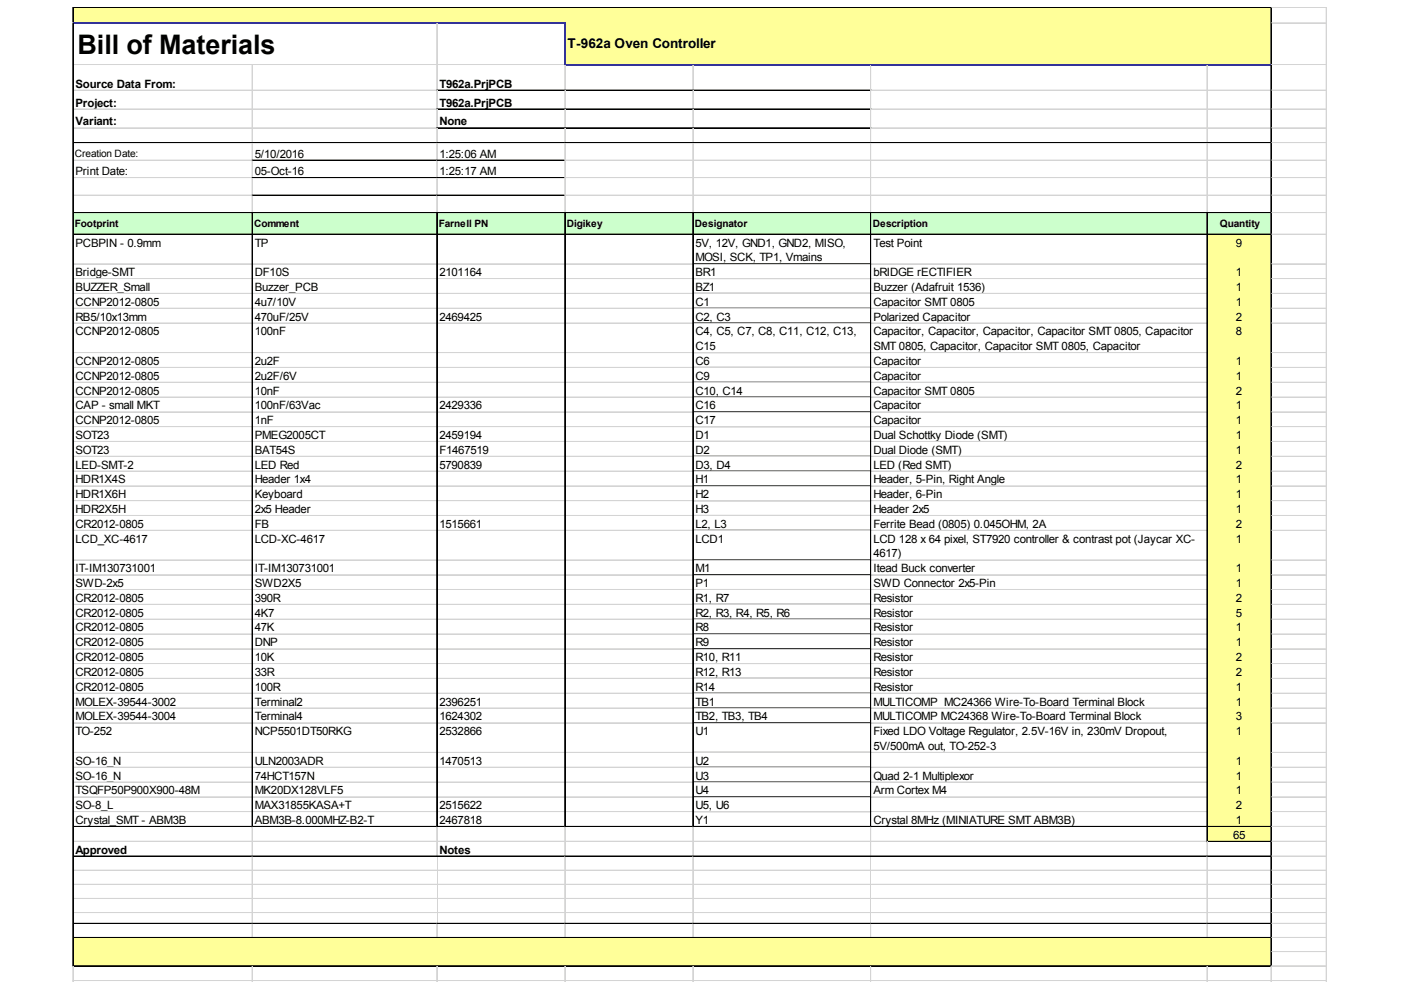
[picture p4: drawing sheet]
<svg xmlns="http://www.w3.org/2000/svg" width="297mm" height="210mm" viewBox="0 0 297 210" stroke-linecap="round" stroke-linejoin="round" font-family="sans-serif">
<defs><g id="words">
<text font-size="5.7" x="16.4" y="11.4">Bill of Materials</text>
<text font-size="2.9" x="120.3" y="10.3">T-962a Oven Controller</text>
<g font-size="2.4">
<text x="16" y="18.6">Source Data From:</text>
<text x="16" y="22.6">Project:</text>
<text x="93.2" y="18.6">T962a.PrjPCB</text>
<text x="93.2" y="22.6">T962a.PrjPCB</text>
<text x="16" y="26.6">Variant:</text>
<text x="93.2" y="26.6">None</text>
<text x="54" y="33.4">5/10/2016</text>
<text x="93.2" y="33.4">1:25:06 AM</text>
<text x="16" y="37.1">Print Date:</text>
<text x="54" y="37.1">05-Oct-16</text>
<text x="93.2" y="37.1">1:25:17 AM</text>
<text x="16" y="52.3">PCBPIN - 0.9mm</text>
<text x="54" y="52.3">TP</text>
<text x="147.4" y="52.3">5V, 12V, GND1, GND2, MISO,</text>
<text x="185.2" y="52.3">Test Point</text>
<text x="262" y="52.3">9</text>
<text x="16" y="58.5">Bridge-SMT</text>
<text x="54" y="58.5">DF10S</text>
<text x="93.2" y="58.5">2101164</text>
<text x="147.4" y="55.4">MOSI, SCK, TP1, Vmains</text>
<text x="147.4" y="58.5">BR1</text>
<text x="185.2" y="58.5">bRIDGE rECTIFIER</text>
<text x="262" y="58.5">1</text>
<text x="16" y="61.7">BUZZER_Small</text>
<text x="16" y="64.8">CCNP2012-0805</text>
<text x="54" y="61.7">Buzzer_PCB</text>
<text x="54" y="64.8">4u7/10V</text>
<text x="147.4" y="61.7">BZ1</text>
<text x="147.4" y="64.8">C1</text>
<text x="185.2" y="61.7">Buzzer (Adafruit 1536)</text>
<text x="185.2" y="64.8">Capacitor SMT 0805</text>
<text x="262" y="61.7">1</text>
<text x="262" y="64.8">1</text>
<text x="16" y="68">RB5/10x13mm</text>
<text x="16" y="71.1">CCNP2012-0805</text>
<text x="54" y="68">470uF/25V</text>
<text x="54" y="71.1">100nF</text>
<text x="93.2" y="68">2469425</text>
<text x="147.4" y="68">C2, C3</text>
<text x="147.4" y="71.1">C4, C5, C7, C8, C11, C12, C13,</text>
<text x="185.2" y="68">Polarized Capacitor</text>
<text x="185.2" y="71.1">Capacitor, Capacitor, Capacitor, Capacitor SMT 0805, Capacitor</text>
<text x="262" y="68">2</text>
<text x="262" y="71.1">8</text>
<text x="16" y="77.4">CCNP2012-0805</text>
<text x="54" y="77.4">2u2F</text>
<text x="147.4" y="74.2">C15</text>
<text x="147.4" y="77.4">C6</text>
<text x="185.2" y="74.2">SMT 0805, Capacitor, Capacitor SMT 0805, Capacitor</text>
<text x="185.2" y="77.4">Capacitor</text>
<text x="262" y="77.4">1</text>
<text x="16" y="80.5">CCNP2012-0805</text>
<text x="16" y="83.7">CCNP2012-0805</text>
<text x="54" y="80.5">2u2F/6V</text>
<text x="54" y="83.7">10nF</text>
<text x="147.4" y="80.5">C9</text>
<text x="147.4" y="83.7">C10, C14</text>
<text x="185.2" y="80.5">Capacitor</text>
<text x="185.2" y="83.7">Capacitor SMT 0805</text>
<text x="262" y="80.5">1</text>
<text x="262" y="83.7">2</text>
<text x="16" y="86.8">CAP - small MKT</text>
<text x="16" y="89.9">CCNP2012-0805</text>
<text x="54" y="86.8">100nF/63Vac</text>
<text x="54" y="89.9">1nF</text>
<text x="93.2" y="86.8">2429336</text>
<text x="147.4" y="86.8">C16</text>
<text x="147.4" y="89.9">C17</text>
<text x="185.2" y="86.8">Capacitor</text>
<text x="185.2" y="89.9">Capacitor</text>
<text x="262" y="86.8">1</text>
<text x="262" y="89.9">1</text>
<text x="16" y="93.1">SOT23</text>
<text x="54" y="93.1">PMEG2005CT</text>
<text x="93.2" y="93.1">2459194</text>
<text x="147.4" y="93.1">D1</text>
<text x="185.2" y="93.1">Dual Schottky Diode (SMT)</text>
<text x="262" y="93.1">1</text>
<text x="16" y="96.2">SOT23</text>
<text x="16" y="99.4">LED-SMT-2</text>
<text x="54" y="96.2">BAT54S</text>
<text x="54" y="99.4">LED Red</text>
<text x="93.2" y="96.2">F1467519</text>
<text x="93.2" y="99.4">5790839</text>
<text x="147.4" y="96.2">D2</text>
<text x="147.4" y="99.4">D3, D4</text>
<text x="185.2" y="96.2">Dual Diode (SMT)</text>
<text x="185.2" y="99.4">LED (Red SMT)</text>
<text x="262" y="96.2">1</text>
<text x="262" y="99.4">2</text>
<text x="16" y="102.5">HDR1X4S</text>
<text x="16" y="105.6">HDR1X6H</text>
<text x="54" y="102.5">Header 1x4</text>
<text x="54" y="105.6">Keyboard</text>
<text x="147.4" y="102.5">H1</text>
<text x="147.4" y="105.6">H2</text>
<text x="185.2" y="102.5">Header, 5-Pin, Right Angle</text>
<text x="185.2" y="105.6">Header, 6-Pin</text>
<text x="262" y="102.5">1</text>
<text x="262" y="105.6">1</text>
<text x="16" y="108.8">HDR2X5H</text>
<text x="16" y="111.9">CR2012-0805</text>
<text x="54" y="108.8">2x5 Header</text>
<text x="54" y="111.9">FB</text>
<text x="93.2" y="111.9">1515661</text>
<text x="147.4" y="108.8">H3</text>
<text x="147.4" y="111.9">L2, L3</text>
<text x="185.2" y="108.8">Header 2x5</text>
<text x="185.2" y="111.9">Ferrite Bead (0805) 0.045OHM, 2A</text>
<text x="262" y="108.8">1</text>
<text x="262" y="111.9">2</text>
<text x="16" y="115.1">LCD_XC-4617</text>
<text x="54" y="115.1">LCD-XC-4617</text>
<text x="147.4" y="115.1">LCD1</text>
<text x="185.2" y="115.1">LCD 128 x 64 pixel, ST7920 controller &amp; contrast pot (Jaycar XC-</text>
<text x="185.2" y="118.2">4617)</text>
<text x="262" y="115.1">1</text>
<text x="16" y="121.3">IT-IM130731001</text>
<text x="16" y="124.5">SWD-2x5</text>
<text x="54" y="121.3">IT-IM130731001</text>
<text x="54" y="124.5">SWD2X5</text>
<text x="147.4" y="121.3">M1</text>
<text x="147.4" y="124.5">P1</text>
<text x="185.2" y="121.3">Itead Buck converter</text>
<text x="185.2" y="124.5">SWD Connector 2x5-Pin</text>
<text x="262" y="121.3">1</text>
<text x="262" y="124.5">1</text>
<text x="16" y="127.6">CR2012-0805</text>
<text x="16" y="130.7">CR2012-0805</text>
<text x="54" y="127.6">390R</text>
<text x="54" y="130.7">4K7</text>
<text x="147.4" y="127.6">R1, R7</text>
<text x="147.4" y="130.7">R2, R3, R4, R5, R6</text>
<text x="185.2" y="127.6">Resistor</text>
<text x="185.2" y="130.7">Resistor</text>
<text x="262" y="127.6">2</text>
<text x="262" y="130.7">5</text>
<text x="16" y="133.9">CR2012-0805</text>
<text x="16" y="137">CR2012-0805</text>
<text x="54" y="133.9">47K</text>
<text x="54" y="137">DNP</text>
<text x="147.4" y="133.9">R8</text>
<text x="147.4" y="137">R9</text>
<text x="185.2" y="133.9">Resistor</text>
<text x="185.2" y="137">Resistor</text>
<text x="262" y="133.9">1</text>
<text x="262" y="137">1</text>
<text x="16" y="140.2">CR2012-0805</text>
<text x="16" y="143.3">CR2012-0805</text>
<text x="54" y="140.2">10K</text>
<text x="54" y="143.3">33R</text>
<text x="147.4" y="140.2">R10, R11</text>
<text x="147.4" y="143.3">R12, R13</text>
<text x="185.2" y="140.2">Resistor</text>
<text x="185.2" y="143.3">Resistor</text>
<text x="262" y="140.2">2</text>
<text x="262" y="143.3">2</text>
<text x="16" y="146.4">CR2012-0805</text>
<text x="16" y="149.6">MOLEX-39544-3002</text>
<text x="54" y="146.4">100R</text>
<text x="54" y="149.6">Terminal2</text>
<text x="93.2" y="149.6">2396251</text>
<text x="147.4" y="146.4">R14</text>
<text x="147.4" y="149.6">TB1</text>
<text x="185.2" y="146.4">Resistor</text>
<text x="185.2" y="149.6">MULTICOMP MC24366 Wire-To-Board Terminal Block</text>
<text x="262" y="146.4">1</text>
<text x="262" y="149.6">1</text>
<text x="16" y="152.7">MOLEX-39544-3004</text>
<text x="16" y="155.9">TO-252</text>
<text x="54" y="152.7">Terminal4</text>
<text x="54" y="155.9">NCP5501DT50RKG</text>
<text x="93.2" y="152.7">1624302</text>
<text x="93.2" y="155.9">2532866</text>
<text x="147.4" y="152.7">TB2, TB3, TB4</text>
<text x="147.4" y="155.9">U1</text>
<text x="185.2" y="152.7">MULTICOMP MC24368 Wire-To-Board Terminal Block</text>
<text x="185.2" y="155.9">Fixed LDO Voltage Regulator, 2.5V-16V in, 230mV Dropout,</text>
<text x="262" y="152.7">3</text>
<text x="262" y="155.9">1</text>
<text x="185.2" y="159">5V/500mA out, TO-252-3</text>
<text x="16" y="162.1">SO-16_N</text>
<text x="16" y="165.3">SO-16_N</text>
<text x="54" y="162.1">ULN2003ADR</text>
<text x="54" y="165.3">74HCT157N</text>
<text x="93.2" y="162.1">1470513</text>
<text x="147.4" y="162.1">U2</text>
<text x="147.4" y="165.3">U3</text>
<text x="185.2" y="165.3">Quad 2-1 Multiplexor</text>
<text x="262" y="162.1">1</text>
<text x="262" y="165.3">1</text>
<text x="16" y="168.4">TSQFP50P900X900-48M</text>
<text x="16" y="171.6">SO-8_L</text>
<text x="54" y="168.4">MK20DX128VLF5</text>
<text x="54" y="171.6">MAX31855KASA+T</text>
<text x="93.2" y="171.6">2515622</text>
<text x="147.4" y="168.4">U4</text>
<text x="147.4" y="171.6">U5, U6</text>
<text x="185.2" y="168.4">Arm Cortex M4</text>
<text x="262" y="168.4">1</text>
<text x="262" y="171.6">2</text>
<text x="16" y="174.7">Crystal_SMT - ABM3B</text>
<text x="54" y="174.7">ABM3B-8.000MHZ-B2-T</text>
<text x="93.2" y="174.7">2467818</text>
<text x="147.4" y="174.7">Y1</text>
<text x="185.2" y="174.7">Crystal 8MHz (MINIATURE SMT ABM3B)</text>
<text x="261.5" y="177.8">65</text>
<text x="262" y="174.7">1</text>
<text x="16" y="181">Approved</text>
<text x="93.2" y="181">Notes</text>
</g>
<g font-size="2.1">
<text x="15.9" y="33.3">Creation Date:</text>
<text x="15.9" y="48.2">Footprint</text>
<text x="53.9" y="48.2">Comment</text>
<text x="93" y="48.2">Farnell PN</text>
<text x="120.2" y="48.2">Digikey</text>
<text x="147.3" y="48.2">Designator</text>
<text x="185" y="48.2">Description</text>
<text x="258.6" y="48.2">Quantity</text>
</g>
</g></defs>
<g fill="#ff9">
<path d="M15.5 1.6h254.1v3.4h-254.1z"/>
<path d="M119.7 4.8h149.9v9h-149.9z"/>
</g>
<path d="M15.5 45.1h254.1v4.7h-254.1z" fill="#cfc"/>
<g fill="#ff9">
<path d="M255.9 49.6h13.7v6.5h-13.7z"/>
<path d="M255.9 55.9h13.7v3.3h-13.7z"/>
<path d="M255.9 59.1h13.7v3.2h-13.7z"/>
<path d="M255.9 62.2h13.7v3.3h-13.7z"/>
<path d="M255.9 65.3h13.7v3.3h-13.7z"/>
<path d="M255.9 68.5h13.7v6.4h-13.7z"/>
<path d="M255.9 74.8h13.7v3.2h-13.7z"/>
<path d="M255.9 77.9h13.7v3.3h-13.7z"/>
<path d="M255.9 81h13.7v3.3h-13.7z"/>
<path d="M255.9 84.2h13.7v3.3h-13.7z"/>
<path d="M255.9 87.3h13.7v3.3h-13.7z"/>
<path d="M255.9 90.5h13.7v3.2h-13.7z"/>
<path d="M255.9 93.6h13.7v3.3h-13.7z"/>
<path d="M255.9 96.7h13.7v3.3h-13.7z"/>
<path d="M255.9 99.9h13.7v3.3h-13.7z"/>
<path d="M255.9 103h13.7v3.3h-13.7z"/>
<path d="M255.9 106.1h13.7v3.3h-13.7z"/>
<path d="M255.9 109.3h13.7v3.3h-13.7z"/>
<path d="M255.9 112.4h13.7v6.4h-13.7z"/>
<path d="M255.9 118.7h13.7v3.3h-13.7z"/>
<path d="M255.9 121.8h13.7v3.3h-13.7z"/>
<path d="M255.9 125h13.7v53.5h-13.7z"/>
<path d="M15.5 198.8h254.1v6.1h-254.1z"/>
</g>
<g fill="none" stroke="#000" stroke-width=".21">
<path d="M15.4 1.6v3.1M15.4 5v199.9M15.5 1.6v3.1M15.5 5v199.9M15.6 1.6h254M92.6 19.1h92.1M92.6 19.2h92.1M269.5 1.7v11.8M269.5 13.8v191.1M15.6 30.2h254M15.6 30.3h254M53.4 33.9h66.5"/>
<path d="M53.4 34h66.5M53.4 37.7h66.5M92.6 23.1h92.1M92.6 23.2h92.1M92.6 27.1h92.1M92.6 27.2h92.1M15.6 45.1h254M15.6 49.6h254M15.6 49.7h254M53.4 41.4h66.5M53.4 45.2v130.2M53.5 45.2v130.2"/>
<path d="M92.6 45.2v130.2M92.7 45.2v130.2M119.7 45.2v130.2M119.8 45.2v130.2M146.9 45.2v130.2M147 55.9h37.6M147 59.1h37.6M184.6 45.2v130.2M184.7 45.2v130.2M255.9 45.2v133.3M256 45.2v133.3M147 62.2h37.6"/>
<path d="M147 65.3h37.6M147 68.5h37.6M147 74.8h37.6M147 77.9h37.6M147 81h37.6M147 84.2h37.6M147 87.3h37.6M147 90.5h37.6M147 93.6h37.6M147 96.7h37.6M147 99.9h37.6M147 103h37.6"/>
<path d="M147 106.1h37.6M147 109.3h37.6M147 112.4h37.6M147 118.7h37.6M147 121.8h37.6M147 125h37.6M147 128.1h37.6M147 131.3h37.6M147 134.4h37.6M147 137.5h37.6M147 140.7h37.6M147 143.8h37.6"/>
<path d="M147 147h37.6M147 150.1h37.6M147 153.2h37.6M147 159.5h37.6M15.6 175.2h254M15.6 175.3h254M147 162.7h37.6M147 165.8h37.6M147 168.9h37.6M147 172.1h37.6M256 178.4h13.6M15.6 181.5h254"/>
<path d="M15.6 181.6h254M15.6 195.8h254M15.6 198.8h254M15.6 204.8h254"/>
</g>
<path d="M15.4 4.8h104.5M119.7 5v8.8M119.9 13.7h149.7" fill="none" stroke="#339" stroke-width=".29"/>
<g fill="none" stroke="#d4d4d4" stroke-width=".21">
<path d="M15.6 13.7h104M15.6 13.8h104M15.6 19.2h77M53.4 13.8v16.4M53.5 13.8v16.4M92.6 5v14.1h-77M92.6 19.2v3.9h-77M92.7 5v14.1M92.7 19.2v3.9M119.7 13.8v5.3M119.7 19.2v3.9M119.8 13.8v5.3"/>
<path d="M119.8 19.2v3.9M146.9 13.8v5.3M146.9 19.2v3.9M184.6 13.8v5.3M184.6 19.2v3.9M184.7 13.8v5.3M184.7 19.2v3.9M184.7 19.1h84.8M184.7 19.2h84.8M255.9 13.8v16.4M256 13.8v16.4M269.6 13.7h11.8"/>
<path d="M269.6 13.8h11.8M269.6 19.1h11.8M269.6 19.2h11.8M269.6 1.6h11.8M269.6 4.8h11.8M269.6 4.9h11.8M281.2 1.6v206.5M15.6 23.2h77M15.6 27.2h77M15.6 34h37.8M15.6 37.7h37.8M53.4 30.4v3.5h-37.8"/>
<path d="M53.4 34.1v3.6h-37.8M53.4 37.8v3.6h-37.8M53.5 30.4v3.5M53.5 34.1v3.6M53.5 37.8v3.6M92.6 23.2v3.9h-77M92.6 27.2v3M92.6 30.4v3.5M92.6 34.1v3.6M92.6 37.8v3.6M92.7 23.2v3.9M92.7 27.2v3"/>
<path d="M92.7 30.4v3.5M92.7 34.1v3.6M92.7 37.8v3.6M119.7 23.2v3.9M119.7 27.2v3M119.7 30.4v3.5M119.7 34.1v3.6M119.7 37.8v3.6M119.8 23.2v3.9M119.8 27.2v3M119.8 30.4v3.5M119.8 34.1v3.6"/>
<path d="M119.8 37.8v3.6M119.9 33.9h149.6M119.9 34h149.6M119.9 37.7h149.6M146.9 23.2v3.9M146.9 27.2v3M146.9 30.4v14.7M184.6 23.2v3.9M184.6 27.2v3M184.6 30.4v14.7M184.7 23.2v3.9M184.7 27.2v3"/>
<path d="M184.7 30.4v14.7M184.7 23.1h84.8M184.7 23.2h84.8M184.7 27.1h84.8M184.7 27.2h84.8M255.9 30.4v14.7M256 30.4v14.7M269.6 23.1h11.8M269.6 23.2h11.8M269.6 27.1h11.8M269.6 27.2h11.8M269.6 33.9h11.8"/>
<path d="M269.6 34h11.8M269.6 37.7h11.8M269.6 30.2h11.8M269.6 30.3h11.8M15.6 41.4h37.8M15.6 55.9h37.8M15.6 56h37.8M15.6 59.1h37.8M53.4 41.5v3.6M53.5 41.5v3.6M53.6 55.9h39M53.6 56h39"/>
<path d="M53.6 59.1h39M92.6 41.5v3.6M92.7 41.5v3.6M92.7 55.9h27M92.7 56h27M92.7 59.1h27M119.7 41.5v3.6M119.8 41.5v3.6M119.9 41.4h149.6M119.9 55.9h27M119.9 56h27M119.9 59.1h27"/>
<path d="M147 56h37.6M147 59.1h37.6M184.7 55.9h71.2M184.7 56h71.2M184.7 59.1h71.2M269.6 41.4h11.8M269.6 55.9h11.8M269.6 56h11.8M269.6 59.1h11.8M269.6 45.1h11.8M269.6 49.6h11.8M269.6 49.7h11.8"/>
<path d="M15.6 62.2h37.8M15.6 62.3h37.8M15.6 65.3h37.8M15.6 65.4h37.8M15.6 68.5h37.8M15.6 74.8h37.8M15.6 77.9h37.8M15.6 78h37.8M53.6 62.2h39M53.6 62.3h39M53.6 65.3h39M53.6 65.4h39"/>
<path d="M53.6 68.5h39M53.6 74.8h39M53.6 77.9h39M53.6 78h39M92.7 62.2h27M92.7 62.3h27M92.7 65.3h27M92.7 65.4h27M92.7 68.5h27M92.7 74.8h27M92.7 77.9h27M92.7 78h27"/>
<path d="M119.9 62.2h27M119.9 62.3h27M119.9 65.3h27M119.9 65.4h27M119.9 68.5h27M119.9 74.8h27M119.9 77.9h27M119.9 78h27M147 62.3h37.6M147 65.4h37.6M147 68.5h37.6M147 74.8h37.6"/>
<path d="M147 78h37.6M184.7 62.2h71.2M184.7 62.3h71.2M184.7 65.3h71.2M184.7 65.4h71.2M184.7 68.5h71.2M184.7 74.8h71.2M184.7 77.9h71.2M184.7 78h71.2M269.6 62.2h11.8M269.6 62.3h11.8M269.6 65.3h11.8"/>
<path d="M269.6 65.4h11.8M269.6 68.5h11.8M269.6 74.8h11.8M269.6 77.9h11.8M269.6 78h11.8M15.6 81h37.8M15.6 81.1h37.8M15.6 84.2h37.8M15.6 87.3h37.8M15.6 87.4h37.8M15.6 90.5h37.8M15.6 93.6h37.8"/>
<path d="M15.6 93.7h37.8M15.6 96.7h37.8M15.6 96.8h37.8M15.6 99.9h37.8M53.6 81h39M53.6 81.1h39M53.6 84.2h39M53.6 87.3h39M53.6 87.4h39M53.6 90.5h39M53.6 93.6h39M53.6 93.7h39"/>
<path d="M53.6 96.7h39M53.6 96.8h39M53.6 99.9h39M92.7 81h27M92.7 81.1h27M92.7 84.2h27M92.7 87.3h27M92.7 87.4h27M92.7 90.5h27M92.7 93.6h27M92.7 93.7h27M92.7 96.7h27"/>
<path d="M92.7 96.8h27M92.7 99.9h27M119.9 81h27M119.9 81.1h27M119.9 84.2h27M119.9 87.3h27M119.9 87.4h27M119.9 90.5h27M119.9 93.6h27M119.9 93.7h27M119.9 96.7h27M119.9 96.8h27"/>
<path d="M119.9 99.9h27M147 81.1h37.6M147 84.2h37.6M147 87.4h37.6M147 90.5h37.6M147 93.7h37.6M147 96.8h37.6M147 99.9h37.6M184.7 81h71.2M184.7 81.1h71.2M184.7 84.2h71.2M184.7 87.3h71.2"/>
<path d="M184.7 87.4h71.2M184.7 90.5h71.2M184.7 93.6h71.2M184.7 93.7h71.2M184.7 96.7h71.2M184.7 96.8h71.2M184.7 99.9h71.2M269.6 81h11.8M269.6 81.1h11.8M269.6 84.2h11.8M269.6 87.3h11.8M269.6 87.4h11.8"/>
<path d="M269.6 90.5h11.8M269.6 93.6h11.8M269.6 93.7h11.8M269.6 96.7h11.8M269.6 96.8h11.8M269.6 99.9h11.8M15.6 103h37.8M15.6 103.1h37.8M15.6 106.1h37.8M15.6 106.2h37.8M15.6 109.3h37.8M15.6 109.4h37.8"/>
<path d="M15.6 112.4h37.8M15.6 112.5h37.8M15.6 118.7h37.8M15.6 118.8h37.8M53.6 103h39M53.6 103.1h39M53.6 106.1h39M53.6 106.2h39M53.6 109.3h39M53.6 109.4h39M53.6 112.4h39M53.6 112.5h39"/>
<path d="M53.6 118.7h39M53.6 118.8h39M92.7 103h27M92.7 103.1h27M92.7 106.1h27M92.7 106.2h27M92.7 109.3h27M92.7 109.4h27M92.7 112.4h27M92.7 112.5h27M92.7 118.7h27M92.7 118.8h27"/>
<path d="M119.9 103h27M119.9 103.1h27M119.9 106.1h27M119.9 106.2h27M119.9 109.3h27M119.9 109.4h27M119.9 112.4h27M119.9 112.5h27M119.9 118.7h27M119.9 118.8h27M147 103.1h37.6M147 106.2h37.6"/>
<path d="M147 109.4h37.6M147 112.5h37.6M147 118.8h37.6M184.7 103h71.2M184.7 103.1h71.2M184.7 106.1h71.2M184.7 106.2h71.2M184.7 109.3h71.2M184.7 109.4h71.2M184.7 112.4h71.2M184.7 112.5h71.2M184.7 118.7h71.2"/>
<path d="M184.7 118.8h71.2M269.6 103h11.8M269.6 103.1h11.8M269.6 106.1h11.8M269.6 106.2h11.8M269.6 109.3h11.8M269.6 109.4h11.8M269.6 112.4h11.8M269.6 112.5h11.8M269.6 118.7h11.8M269.6 118.8h11.8M15.6 121.8h37.8"/>
<path d="M15.6 121.9h37.8M15.6 125h37.8M15.6 125.1h37.8M15.6 128.1h37.8M15.6 128.2h37.8M15.6 131.3h37.8M15.6 134.4h37.8M15.6 134.5h37.8M15.6 137.5h37.8M15.6 137.6h37.8M53.6 121.8h39M53.6 121.9h39"/>
<path d="M53.6 125h39M53.6 125.1h39M53.6 128.1h39M53.6 128.2h39M53.6 131.3h39M53.6 134.4h39M53.6 134.5h39M53.6 137.5h39M53.6 137.6h39M92.7 121.8h27M92.7 121.9h27M92.7 125h27"/>
<path d="M92.7 125.1h27M92.7 128.1h27M92.7 128.2h27M92.7 131.3h27M92.7 134.4h27M92.7 134.5h27M92.7 137.5h27M92.7 137.6h27M119.9 121.8h27M119.9 121.9h27M119.9 125h27M119.9 125.1h27"/>
<path d="M119.9 128.1h27M119.9 128.2h27M119.9 131.3h27M119.9 134.4h27M119.9 134.5h27M119.9 137.5h27M119.9 137.6h27M147 121.9h37.6M147 125.1h37.6M147 128.2h37.6M147 131.3h37.6M147 134.5h37.6"/>
<path d="M147 137.6h37.6M184.7 121.8h71.2M184.7 121.9h71.2M184.7 125h71.2M184.7 125.1h71.2M184.7 128.1h71.2M184.7 128.2h71.2M184.7 131.3h71.2M184.7 134.4h71.2M184.7 134.5h71.2M184.7 137.5h71.2M184.7 137.6h71.2"/>
<path d="M269.6 121.8h11.8M269.6 121.9h11.8M269.6 125h11.8M269.6 125.1h11.8M269.6 128.1h11.8M269.6 128.2h11.8M269.6 131.3h11.8M269.6 134.4h11.8M269.6 134.5h11.8M269.6 137.5h11.8M269.6 137.6h11.8M15.6 140.7h37.8"/>
<path d="M15.6 140.8h37.8M15.6 143.8h37.8M15.6 143.9h37.8M15.6 147h37.8M15.6 150.1h37.8M15.6 150.2h37.8M15.6 153.2h37.8M15.6 153.3h37.8M15.6 159.5h37.8M15.6 159.6h37.8M53.6 140.7h39M53.6 140.8h39"/>
<path d="M53.6 143.8h39M53.6 143.9h39M53.6 147h39M53.6 150.1h39M53.6 150.2h39M53.6 153.2h39M53.6 153.3h39M53.6 159.5h39M53.6 159.6h39M92.7 140.7h27M92.7 140.8h27M92.7 143.8h27"/>
<path d="M92.7 143.9h27M92.7 147h27M92.7 150.1h27M92.7 150.2h27M92.7 153.2h27M92.7 153.3h27M92.7 159.5h27M92.7 159.6h27M119.9 140.7h27M119.9 140.8h27M119.9 143.8h27M119.9 143.9h27"/>
<path d="M119.9 147h27M119.9 150.1h27M119.9 150.2h27M119.9 153.2h27M119.9 153.3h27M119.9 159.5h27M119.9 159.6h27M147 140.8h37.6M147 143.9h37.6M147 147h37.6M147 150.2h37.6M147 153.3h37.6"/>
<path d="M147 159.6h37.6M184.7 140.7h71.2M184.7 140.8h71.2M184.7 143.8h71.2M184.7 143.9h71.2M184.7 147h71.2M184.7 150.1h71.2M184.7 150.2h71.2M184.7 153.2h71.2M184.7 153.3h71.2M184.7 159.5h71.2M184.7 159.6h71.2"/>
<path d="M269.6 140.7h11.8M269.6 140.8h11.8M269.6 143.8h11.8M269.6 143.9h11.8M269.6 147h11.8M269.6 150.1h11.8M269.6 150.2h11.8M269.6 153.2h11.8M269.6 153.3h11.8M269.6 159.5h11.8M269.6 159.6h11.8M15.6 162.7h37.8"/>
<path d="M15.6 165.8h37.8M15.6 165.9h37.8M15.6 168.9h37.8M15.6 169h37.8M15.6 172.1h37.8M15.6 178.4h240.3M53.4 175.4v6.1M53.5 175.4v6.1M53.6 162.7h39M53.6 165.8h39M53.6 165.9h39M53.6 168.9h39"/>
<path d="M53.6 169h39M53.6 172.1h39M92.6 175.4v6.1M92.7 175.4v6.1M92.7 162.7h27M92.7 165.8h27M92.7 165.9h27M92.7 168.9h27M92.7 169h27M92.7 172.1h27M119.7 175.4v6.1M119.8 175.4v6.1"/>
<path d="M119.9 162.7h27M119.9 165.8h27M119.9 165.9h27M119.9 168.9h27M119.9 169h27M119.9 172.1h27M146.9 175.4v6.1M147 162.7h37.6M147 165.9h37.6M147 169h37.6M147 172.1h37.6M184.6 175.4v6.1"/>
<path d="M184.7 175.4v6.1M184.7 162.7h71.2M184.7 165.8h71.2M184.7 165.9h71.2M184.7 168.9h71.2M184.7 169h71.2M184.7 172.1h71.2M255.9 178.5v3M256 178.5v3M269.6 162.7h11.8M269.6 165.8h11.8M269.6 165.9h11.8"/>
<path d="M269.6 168.9h11.8M269.6 169h11.8M269.6 172.1h11.8M269.6 178.4h11.8M269.6 175.2h11.8M269.6 175.3h11.8M15.6 184.5h77M15.6 184.6h77M15.6 187.5h77M15.6 187.6h77M15.6 190.5h77M15.6 190.6h77"/>
<path d="M15.6 193.5h77M15.6 193.6h77M53.4 181.6v14.2M53.4 195.9v2.9M53.5 181.6v14.2M53.5 195.9v2.9M92.6 195.9v2.9M92.7 181.6v14.2M92.7 195.9v2.9M92.7 184.5h91.9M92.7 184.6h91.9M92.7 187.5h91.9"/>
<path d="M92.7 187.6h91.9M92.7 190.5h91.9M92.7 190.6h91.9M92.7 193.5h91.9M92.7 193.6h91.9M119.7 181.6v14.2M119.7 195.9v2.9M119.8 181.6v14.2M119.8 195.9v2.9M146.9 181.6v14.2M146.9 195.9v2.9M184.6 195.9v2.9"/>
<path d="M184.7 181.6v14.2M184.7 195.9v2.9M184.7 184.5h84.8M184.7 184.6h84.8M184.7 187.5h84.8M184.7 187.6h84.8M184.7 190.5h84.8M184.7 190.6h84.8M184.7 193.5h84.8M184.7 193.6h84.8M255.9 181.6v14.2M255.9 195.9v2.9"/>
<path d="M256 181.6v14.2M256 195.9v2.9M269.6 184.5h11.8M269.6 184.6h11.8M269.6 187.5h11.8M269.6 187.6h11.8M269.6 190.5h11.8M269.6 190.6h11.8M269.6 193.5h11.8M269.6 193.6h11.8M269.6 181.5h11.8M269.6 181.6h11.8"/>
<path d="M269.6 195.8h11.8M269.6 198.8h11.8M15.4 204.9v3.2M15.4 207.9h266M15.4 208h266M15.5 204.9v3.2M53.4 204.9v3.2M53.5 204.9v3.2M92.6 204.9v3.2M92.7 204.9v3.2M119.7 204.9v3.2M119.8 204.9v3.2"/>
<path d="M146.9 204.9v3.2M184.6 204.9v3.2M184.7 204.9v3.2M255.9 204.9v3.2M256 204.9v3.2M269.5 204.9v3.2M269.6 201.8h11.8M269.6 204.8h11.8"/>
</g>
<use href="#words"/>
</svg>
